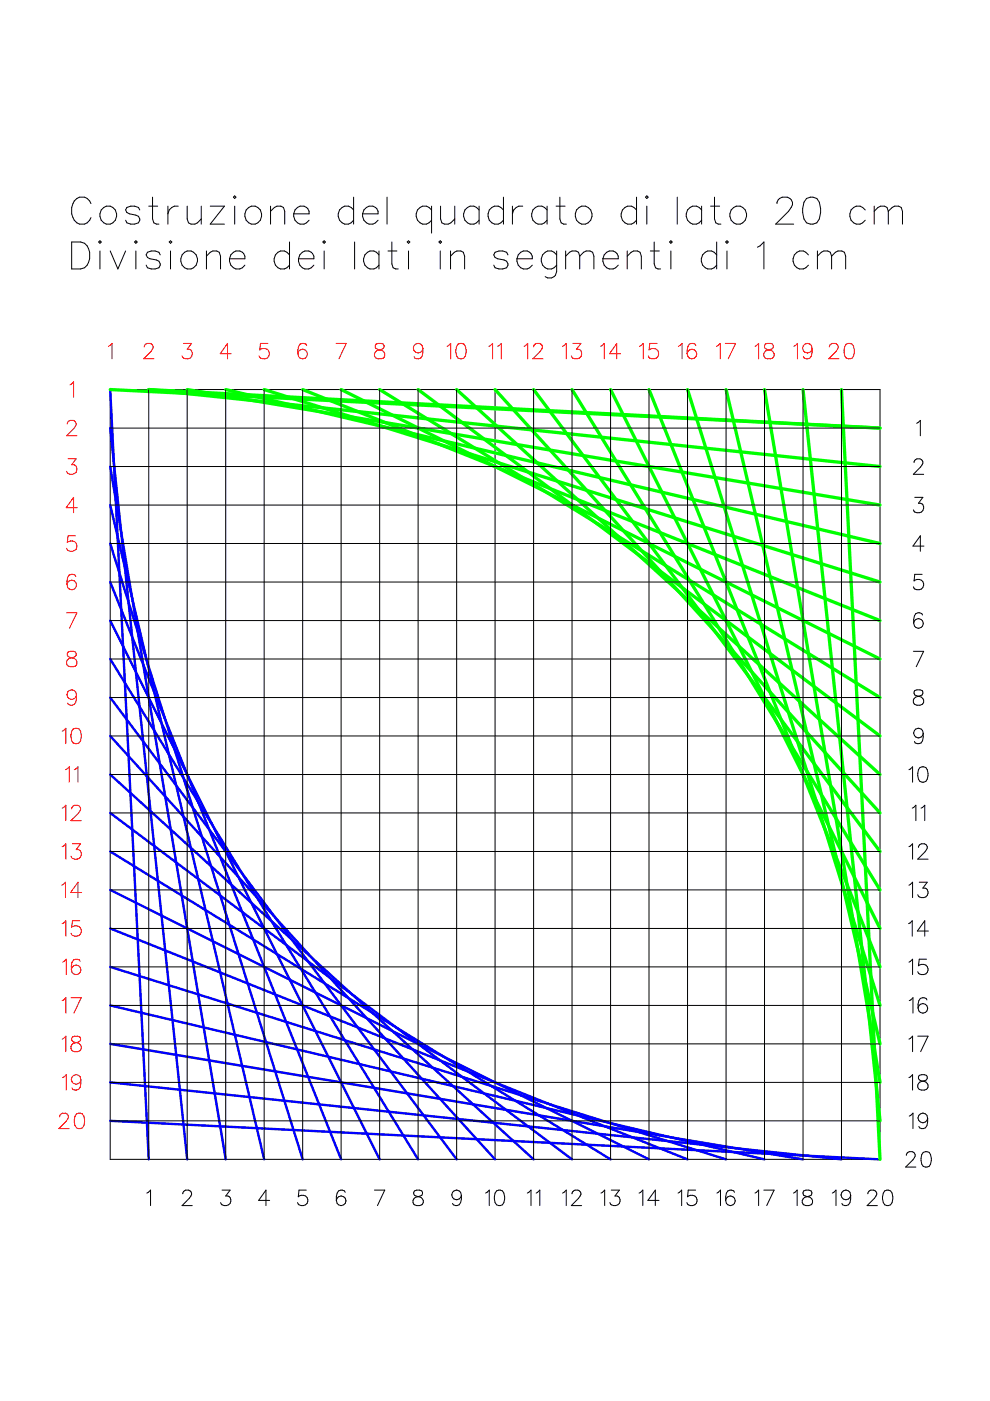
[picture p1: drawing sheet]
<svg xmlns="http://www.w3.org/2000/svg" width="210mm" height="297mm" viewBox="0 0 210 297" stroke-linecap="round" stroke-linejoin="round" font-family="sans-serif">
<g fill="none" stroke="#000" stroke-width=".21">
<path d="M15.2 51.3h1.9a2.37 2.37 0 0 1 1.9 2.2 3.4 3.4 0 0 1-1.1 3.3l-.8 .2h-1.9zM19.3 43.2a1.98 1.98 0 0 0-1.9-1.5 1.98 1.98 0 0 0-1.9 1.5 3.2 3.2 0 0 0 1.3 4.3 2 2 0 0 0 2.5-1.4M20.9 51.3l.3-.2 .3 .2-.3 .3zM21.2 53.2v3.8M21.5 44.5a1.85 1.85 0 0 1 2.6-.4 1.85 1.85 0 0 1 .3 2.6 1.85 1.85 0 0 1-2.6 .4 1.85 1.85 0 0 1-.3-2.6zM23.4 53.2l1.6 3.8 1.6-3.8M28.5 51.3l.3-.2 .3 .2-.3 .3zM28.8 53.2v3.8M29.6 44.5l-.2-.5-.9-.3h-.8l-.8 .3-.3 .5 .3 .6 .6 .2 1.9 .6 .2 .5-.2 .8-.9 .3h-.8l-.8-.3-.3-.5M31.5 43.7h1.9M32.3 41.8v4.6l.3 .8 .6 .3h.5M34 54l-.3-.5-.8-.3h-.8l-.8 .3-.3 .5 .3 .6 2.4 .8 .3 .8-.3 .6-.8 .2h-.8l-.8-.2-.3-.6"/>
<path d="M35.6 43.7v3.8M35.9 51.3l.3-.2 .2 .2-.2 .3zM36.2 53.2v3.8M37.8 43.7a1.86 1.86 0 0 0-2.2 1.6M39.1 53.5a1.91 1.91 0 0 1 2.7 1 1.91 1.91 0 0 1-1.3 2.5 1.94 1.94 0 0 1-2.1-1.2 1.94 1.94 0 0 1 .7-2.3zM39.7 43.7v2.7l.3 .8 .5 .3h.8l.6-.3 .8-.8M42.7 43.7v3.8M43.8 54.3l.8-.8 .5-.3h.9l.5 .3 .3 .8v2.7M43.8 53.2v3.8M44.6 43.7h3l-3 3.8h3M48.7 54.9a1.8 1.8 0 0 0 1 2 1.8 1.8 0 0 0 2.2-.7M48.9 54a1.57 1.57 0 0 1 1.9-.8 1.57 1.57 0 0 1 1.1 1.7h-3.2z"/>
<path d="M49.8 41.5l.2 .3-.2 .3-.3-.3zM49.8 43.7v3.8M52.2 44.5a1.86 1.86 0 0 1 2.6-.4 1.86 1.86 0 0 1 .4 2.6 1.86 1.86 0 0 1-2.6 .4 1.86 1.86 0 0 1-.4-2.6zM57.4 44.8l.8-.8 .5-.3h.8l.6 .3 .3 .8v2.7M57.4 43.7v3.8M61.4 54a1.85 1.85 0 0 0-2.6-.4 1.85 1.85 0 0 0-.4 2.6 1.73 1.73 0 0 0 3 0M61.4 51.3v5.7M62.3 45.3a1.79 1.79 0 0 0 1 2.1 1.79 1.79 0 0 0 2.2-.7M62.5 44.5a1.58 1.58 0 0 1 1.9-.8 1.58 1.58 0 0 1 1.1 1.6h-3.2zM63.3 54.9a1.79 1.79 0 0 0 1.1 2 1.79 1.79 0 0 0 2.1-.7M64.1 53.5a1.52 1.52 0 0 1 1.7-.2 1.52 1.52 0 0 1 .7 1.6h-3.2l.3-.9zM68.5 51.3l.2-.2 .3 .2-.3 .3z"/>
<path d="M68.7 53.2v3.8M75 44.5a1.85 1.85 0 0 0-2.6-.4 1.85 1.85 0 0 0-.4 2.6 1.71 1.71 0 0 0 3 0M75 41.8v5.7M75.2 51.3v5.7M76.9 45.3a1.81 1.81 0 0 0 1.1 2.1 1.81 1.81 0 0 0 2.2-.7M77.2 44.5a1.59 1.59 0 0 1 1.8-.8 1.59 1.59 0 0 1 1.2 1.6h-3.3zM80.3 54a1.85 1.85 0 0 0-2.6-.4 1.85 1.85 0 0 0-.3 2.6 1.73 1.73 0 0 0 2.9 0M80.3 53.2v3.8M82.1 41.8v5.7M82.3 53.2h1.9M83.1 51.3v4.6l.3 .9 .5 .2h.5M86.3 51.3l.3-.2 .3 .2-.3 .3z"/>
<path d="M86.6 53.2v3.8M91.5 44.5a1.85 1.85 0 0 0-2.6-.4 1.85 1.85 0 0 0-.4 2.6 1.71 1.71 0 0 0 3 0M91.5 43.7v5.7M93.1 51.3l.2-.2 .3 .2-.3 .3zM93.3 53.2v3.8M93.4 43.7v2.7l.3 .8 .5 .3h.8l.6-.3 .8-.8M95.5 54.3l.8-.8 .6-.3h.8l.5 .3 .3 .8v2.7M95.5 53.2v3.8M96.4 43.7v3.8M101.6 44.5a1.89 1.89 0 0 0-3.3 .5 1.89 1.89 0 0 0 2.2 2.5l.5-.3 .6-.5M101.6 43.7v3.8M106.7 44.5a1.86 1.86 0 0 0-2.6-.4 1.86 1.86 0 0 0-.4 2.6 1.73 1.73 0 0 0 3 0"/>
<path d="M106.7 41.8v5.7M107.7 54l-.3-.5-.8-.3h-.8l-.8 .3-.3 .5 .3 .6 2.4 .8 .3 .8-.3 .6-.8 .2h-.8l-.8-.2-.3-.6M108.6 43.7v3.8M109.6 54.9a1.79 1.79 0 0 0 1.1 2 1.79 1.79 0 0 0 2.2-.7M110.4 53.5a1.52 1.52 0 0 1 1.7-.2 1.52 1.52 0 0 1 .8 1.6h-3.3l.3-.9zM110.8 43.7a1.83 1.83 0 0 0-2.2 1.6M116 44.5a1.86 1.86 0 0 0-2.6-.4 1.86 1.86 0 0 0-.4 2.6 1.73 1.73 0 0 0 3 0M116 43.7v3.8M117.9 43.7h1.9M118 54a1.85 1.85 0 0 0-2.6-.4 1.85 1.85 0 0 0-.4 2.6 1.73 1.73 0 0 0 3 0M118 53.2v4.4a1.49 1.49 0 0 1-2.4 1.1M118.7 41.8v4.6l.3 .8 .5 .3h.6"/>
<path d="M119.9 54.3l.9-.8 .5-.3h.8l.6 .3 .2 .8M119.9 53.2v3.8M122.2 44.5a1.89 1.89 0 0 1 3.3 .5 1.89 1.89 0 0 1-2.2 2.5 2 2 0 0 1-1.1-3zM122.9 54.3l.8-.8 .6-.3h.8l.5 .3 .3 .8v2.7M122.9 54.3v2.7M127.8 54.9a1.79 1.79 0 0 0 1.1 2 1.79 1.79 0 0 0 2.2-.7M128.6 53.5a1.52 1.52 0 0 1 1.7-.2 1.52 1.52 0 0 1 .8 1.6h-3.3l.3-.9zM133 54.3l.8-.8 .5-.3h.9l.5 .3 .3 .8v2.7M133 53.2v3.8M135 44.5a1.85 1.85 0 0 0-2.6-.4 1.85 1.85 0 0 0-.4 2.6 1.71 1.71 0 0 0 3 0M135 41.8v5.7M136.9 41.8l.2-.3 .3 .3-.3 .3z"/>
<path d="M137.1 43.7v3.8M137.9 53.2h1.9M138.7 51.3v4.6l.3 .9 .5 .2h.6M142 51.3l.2-.2 .3 .2-.3 .3zM142.2 53.2v3.8M143.6 41.8v5.7M148.8 44.5a1.85 1.85 0 0 0-2.6-.4 1.85 1.85 0 0 0-.4 2.6 1.71 1.71 0 0 0 3 0M148.8 43.7v3.8M150.7 43.7h1.9M151.5 41.8v4.6l.3 .8 .5 .3h.5M152 54a1.85 1.85 0 0 0-2.7-.4 1.85 1.85 0 0 0-.3 2.6 1.73 1.73 0 0 0 3 0M152 51.3v5.7"/>
<path d="M153.9 51.3l.2-.2 .3 .2-.3 .3zM154.1 53.2v3.8M155 44.5a1.85 1.85 0 0 1 2.6-.4 1.85 1.85 0 0 1 .4 2.6 1.85 1.85 0 0 1-2.6 .4 1.85 1.85 0 0 1-.4-2.6zM160.6 52.4l.5-.3 .9-.8v5.7M164.7 43.2a1.39 1.39 0 0 1 1.1-1.4h1.1a1.38 1.38 0 0 1 .8 2.2l-.5 .8-2.7 2.7h3.8M171 42.1a1.84 1.84 0 0 1 2.7 .8 4.8 4.8 0 0 1-.5 4.3 1.85 1.85 0 0 1-2.7-.8 4.6 4.6 0 0 1 .5-4.3zM171.4 54a1.85 1.85 0 0 0-2.6-.4 1.85 1.85 0 0 0-.4 2.6 1.73 1.73 0 0 0 3 0M173.3 54.3l.8-.8 .6-.3h.8l.5 .3 .3 .8M173.3 53.2v3.8M176.3 54.3l.8-.8 .6-.3h.8l.5 .3 .3 .8v2.7M176.3 54.3v2.7M183.5 44.5a1.86 1.86 0 0 0-2.7-.4 1.86 1.86 0 0 0-.4 2.6 1.73 1.73 0 0 0 3.1 0"/>
<path d="M185.4 44.8l.8-.8 .5-.3h.8l.6 .3 .2 .8M185.4 43.7v3.8M188.3 44.8l.9-.8 .5-.3h.8l.6 .3 .2 .8v2.7M188.3 44.8v2.7M23.4 82.6h163.2v163.2h-163.2zM23.4 90.8h163.2M23.4 98.9h163.2M31.5 82.6v163.2M39.7 82.6v163.2M47.9 82.6v163.2M56 82.6v163.2M64.2 82.6v163.2"/>
<path d="M72.3 82.6v163.2M80.5 82.6v163.2M88.6 82.6v163.2M96.8 82.6v163.2M105 82.6v163.2M113.1 82.6v163.2M121.3 82.6v163.2M129.5 82.6v163.2M137.6 82.6v163.2M145.8 82.6v163.2M153.9 82.6v163.2M162.1 82.6v163.2"/>
<path d="M170.3 82.6v163.2M178.4 82.6v163.2M193.8 98.1a.81 .81 0 0 1 .6-.8h.7a.81 .81 0 0 1 .4 1.2l-1.8 2.1h2.1M194.4 89.7l.7-.6v3.3M23.4 107.1h163.2M23.4 115.2h163.2M194 105.5h1.7l-1 1.2a1.05 1.05 0 0 1 1.2 1.2 1.05 1.05 0 0 1-1.5 .8l-.4-.1-.3-.5M195.9 115.8h-2.3l1.5-2.2v3.3M23.4 123.4h163.2M23.4 131.6h163.2M23.4 139.7h163.2M193.7 138.1h2.1l-1.5 3.3"/>
<path d="M195.5 121.8h-1.5l-.2 1.4a1.16 1.16 0 0 1 1.7-.1 1.16 1.16 0 0 1-.2 1.8 1.16 1.16 0 0 1-1.6-.5M195.6 130.4a.94 .94 0 0 0-.9-.5 .94 .94 0 0 0-.8 .7l-.2 1.5M23.4 147.9h163.2M23.4 156h163.2M194 146.4a.66 .66 0 0 0 .3 1.1 1.52 1.52 0 0 1 1.5 .9 .88 .88 0 0 1-.7 1.1h-.7a.94 .94 0 0 1-.8-1 .94 .94 0 0 1 1-.8l.6-.2a.66 .66 0 0 0 .3-1.1l-.4-.1zM195.7 155.5l-.1 1.6a.95 .95 0 0 1-.8 .6 .95 .95 0 0 1-.9-.5M23.4 164.2h163.2M23.4 172.4h163.2M192.7 163.2l.8-.6v3.2M192.7 179.5l.8-.6v3.3M193.4 171.3l.8-.6v3.3M194.7 179.7a.81 .81 0 0 1 .7-.8h.6a.78 .78 0 0 1 .4 1.2l-1.8 2.1h2.2"/>
<path d="M195.1 162.7a1.06 1.06 0 0 1 1.5 .5 2.61 2.61 0 0 1-.3 2.5 1.05 1.05 0 0 1-1.6-.5 2.72 2.72 0 0 1 .4-2.5zM195.3 171.3l.8-.6v3.3M23.4 180.5h163.2M23.4 188.7h163.2M23.4 196.8h163.2M192.6 195.8l.8-.6v3.3M192.7 187.7l.8-.7v3.3M194.9 187h1.7l-.9 1.3a1.04 1.04 0 0 1 1.1 1.2 1.04 1.04 0 0 1-1.4 .8l-.5-.1-.3-.5M196.8 197.4h-2.3l1.6-2.2v3.3M23.4 205h163.2M23.4 213.2h163.2M192.7 204l.8-.6v3.2"/>
<path d="M192.8 212.2l.8-.7v3.3M194.6 219.7h2.2l-1.6 3.3M196.4 203.4h-1.5l-.2 1.4a1.16 1.16 0 0 1 1.8-.1 1.16 1.16 0 0 1-.2 1.8 1.16 1.16 0 0 1-1.7-.5M196.5 212a.94 .94 0 0 0-.9-.5 .94 .94 0 0 0-.8 .7l-.2 1.5M23.4 221.3h163.2M23.4 229.5h163.2M23.4 237.6h163.2M192.7 220.3l.8-.6v3.3M192.7 228.5l.8-.6v3.2M192.8 236.6l.8-.6v3.3M194.9 228a.66 .66 0 0 0 .3 1.1 1.33 1.33 0 0 1 1.6 1.4l-.2 .3a1.28 1.28 0 0 1-2-.3 1.04 1.04 0 0 1 .9-1.2l.6-.2a.67 .67 0 0 0 .3-1.1l-.4-.1zM196.7 237.1l-.2 1.6a.95 .95 0 0 1-.8 .6 .95 .95 0 0 1-.9-.5"/>
<path d="M31.1 253l.8-.7v3.3M38.8 253.1a.81 .81 0 0 1 .6-.8h.6a.81 .81 0 0 1 .5 1.3l-1.9 2h2.2M47.1 252.3h1.7l-.9 1.3a1.05 1.05 0 0 1 1.1 1.2 1.05 1.05 0 0 1-1.5 .8l-.4-.2-.3-.4M57.2 254.5h-2.4l1.6-2.2v3.3M64.9 252.3h-1.5l-.2 1.4a1.15 1.15 0 0 1 1.8 0 1.15 1.15 0 0 1-.3 1.8 1.15 1.15 0 0 1-1.6-.5M73.2 252.8a.94 .94 0 0 0-.9-.5 .94 .94 0 0 0-.8 .7l-.2 1.5M79.4 252.3h2.2l-1.6 3.3M87.9 252.5a.64 .64 0 0 0 .3 1.1 1.52 1.52 0 0 1 1.5 .9 .88 .88 0 0 1-.7 1.1h-.7a.93 .93 0 0 1-.8-1 .93 .93 0 0 1 1-.9l.6-.1a.66 .66 0 0 0 .3-1.1l-.4-.2zM97.8 253.4a1.69 1.69 0 0 1-.9 2.2l-.8-.2-.2-.3M103 253l.7-.7v3.3M105.3 252.5a1.02 1.02 0 0 1 1.5 .5 2.61 2.61 0 0 1-.3 2.4 1.05 1.05 0 0 1-1.5-.4 2.72 2.72 0 0 1 .3-2.5zM111.8 253l.8-.7v3.3"/>
<path d="M113.7 253l.7-.7v3.3M119.3 253l.8-.7v3.3M121.3 253.1a.86 .86 0 0 1 .6-.8h.6a.81 .81 0 0 1 .5 1.3l-1.9 2h2.2M127.4 253l.8-.7v3.3M129.6 252.3h1.7l-.9 1.3a1.05 1.05 0 0 1 1.1 1.2 1.05 1.05 0 0 1-1.4 .8l-.5-.2-.3-.4M135.5 253l.8-.7v3.3M139.7 254.5h-2.3l1.5-2.2v3.3M143.8 253l.7-.7v3.3M147.5 252.3h-1.6l-.1 1.4a1.15 1.15 0 0 1 1.7 0 1.15 1.15 0 0 1-.2 1.7 1.15 1.15 0 0 1-1.7-.4M152 253l.8-.7v3.3M155.7 252.8a.94 .94 0 0 0-1.4-.3l-.3 .5-.1 1.5M160.1 253l.7-.7v3.3"/>
<path d="M161.9 252.3h2.2l-1.5 3.3M168.2 253l.8-.7v3.3M170.4 252.5a.66 .66 0 0 0 .3 1.1 1.52 1.52 0 0 1 1.6 .9 .85 .85 0 0 1-.8 1.1h-.6a.93 .93 0 0 1-.8-1 .93 .93 0 0 1 .9-.9l.7-.1a.64 .64 0 0 0 .3-1.1l-.5-.2zM176.5 253l.7-.7v3.3M180.4 253.4l-.2 1.6a.95 .95 0 0 1-.8 .6 .95 .95 0 0 1-.9-.5M184 253.1a.86 .86 0 0 1 .6-.8h.7a.81 .81 0 0 1 .4 1.3l-1.8 2h2.1M187.6 252.5a1.05 1.05 0 0 1 1.5 .5 2.7 2.7 0 0 1-.3 2.4 1.02 1.02 0 0 1-1.5-.4 2.63 2.63 0 0 1 .3-2.5zM192.2 245a.81 .81 0 0 1 .6-.8h.6a.81 .81 0 0 1 .5 1.2l-1.9 2h2.2M195.7 244.3a1.06 1.06 0 0 1 1.6 .5 2.66 2.66 0 0 1-.3 2.5 1.09 1.09 0 0 1-1.6-.5 2.75 2.75 0 0 1 .3-2.5z"/>
<circle cx="194.7" cy="132.2" r="1.01"/>
<circle cx="194.7" cy="155.4" r="1.02"/>
<circle cx="195.7" cy="213.8" r="1.02"/>
<circle cx="195.7" cy="237" r="1.01"/>
<circle cx="72.3" cy="254.6" r="1.01"/>
<circle cx="96.8" cy="253.4" r="1.02"/>
<circle cx="154.9" cy="254.6" r="1.01"/>
<circle cx="179.3" cy="253.4" r="1.02"/>
</g>
<g fill="none" stroke="#00f" stroke-width=".51">
<path d="M23.4 82.6l8.1 163.2M23.4 90.8l16.3 155M23.4 98.9l24.5 146.9M23.4 107.1l32.6 138.7M23.4 115.2l40.8 130.6M23.4 123.4l48.9 122.4M23.4 131.6l57.1 114.2M23.4 139.7l65.2 106.1M23.4 147.9l73.4 97.9M23.4 156l81.6 89.8M23.4 164.2l89.7 81.6M23.4 172.4l97.9 73.4"/>
<path d="M23.4 180.5l106.1 65.3M23.4 188.7l114.2 57.1M23.4 196.8l122.4 49M23.4 205l130.5 40.8M23.4 213.2l138.7 32.6M23.4 237.6l163.2 8.2M23.4 221.3l146.9 24.5M23.4 229.5l155 16.3"/>
</g>
<g fill="none" stroke="#0f0" stroke-width=".7">
<path d="M23.4 82.6l163.2 8.2-155.1-8.2 155.1 16.3M39.7 82.6l146.9 24.5M47.9 82.6l138.7 32.6M56 82.6l130.6 40.8M64.2 82.6l122.4 49M72.3 82.6l114.3 57.1M80.5 82.6l106.1 65.3M88.6 82.6l98 73.4M96.8 82.6l89.8 81.6M105 82.6l81.6 89.8M113.1 82.6l73.5 97.9M121.3 82.6l65.3 106.1"/>
<path d="M129.5 82.6l57.1 114.2M137.6 82.6l49 122.4M145.8 82.6l40.8 130.6M153.9 82.6l32.7 138.7M162.1 82.6l24.5 146.9M170.3 82.6l16.3 155M178.4 82.6l8.2 163.2"/>
</g>
<g fill="none" stroke="#f00" stroke-width=".21">
<path d="M23 73.4l.7-.6v3.3M30.6 73.6a.81 .81 0 0 1 .6-.8h.6a.78 .78 0 0 1 .5 1.2l-.3 .5-1.6 1.6h2.2M38.9 72.8h1.7l-.9 1.2a1.05 1.05 0 0 1 1.1 1.3 1.05 1.05 0 0 1-1.4 .8l-.5-.2-.3-.4M49 75h-2.3l1.5-2.2v3.3M56.8 72.8h-1.6l-.1 1.4a1.16 1.16 0 0 1 1.7 0 1.16 1.16 0 0 1-.2 1.7 1.16 1.16 0 0 1-1.7-.4M65 73.3a.97 .97 0 0 0-1.4-.3l-.3 .4-.1 1.6M71.2 72.8h2.2l-1.5 3.3M79.7 73a.66 .66 0 0 0 .3 1 1.5 1.5 0 0 1 1.6 1 .84 .84 0 0 1-.8 1.1h-.6a.93 .93 0 0 1-.9-1 .93 .93 0 0 1 1-.9l.7-.2a.64 .64 0 0 0 .3-1l-.5-.2zM89.7 73.9l-.2 1.6a.95 .95 0 0 1-.8 .6 .95 .95 0 0 1-.9-.5M94.8 73.4l.8-.6v3.3M97.1 73a1.09 1.09 0 0 1 1.6 .4 2.75 2.75 0 0 1-.3 2.5 1.07 1.07 0 0 1-1.6-.4 2.66 2.66 0 0 1 .3-2.5zM103.7 73.4l.7-.6v3.3"/>
<path d="M105.5 73.4l.8-.6v3.3M111.1 73.4l.8-.6v3.3M113.1 73.6a.76 .76 0 0 1 .6-.8h.7a.78 .78 0 0 1 .5 1.2l-1.9 2.1h2.1M119.3 73.4l.8-.6v3.3M121.5 72.8h1.7l-1 1.2a1.05 1.05 0 0 1 1.1 1.2 1.05 1.05 0 0 1-1.4 .9l-.4-.2-.4-.4M127.4 73.4l.7-.6v3.3M131.6 75h-2.4l1.6-2.2v3.3M135.6 73.4l.8-.6v3.3M139.3 72.8h-1.5l-.2 1.4a1.16 1.16 0 0 1 1.8 0 1.16 1.16 0 0 1-.3 1.7 1.16 1.16 0 0 1-1.6-.4M143.8 73.4l.8-.6v3.3M147.6 73.3a.92 .92 0 0 0-.9-.5 .92 .92 0 0 0-.8 .6l-.2 1.6M151.9 73.4l.8-.6v3.3"/>
<path d="M153.8 72.8h2.2l-1.6 3.3M160.1 73.4l.7-.6v3.3M162.2 73a.66 .66 0 0 0 .4 1 1.55 1.55 0 0 1 1.5 1 .87 .87 0 0 1-.8 1.1h-.6a.94 .94 0 0 1-.8-1 .94 .94 0 0 1 1-.9l.6-.2a.66 .66 0 0 0 .3-1l-.5-.2zM168.3 73.4l.8-.6v3.3M172.2 73.9l-.2 1.6a.95 .95 0 0 1-.8 .6 .95 .95 0 0 1-.9-.5M175.9 73.6a.76 .76 0 0 1 .6-.8h.6a.78 .78 0 0 1 .5 1.2l-1.9 2.1h2.2M179.4 73a1.06 1.06 0 0 1 1.6 .4 2.66 2.66 0 0 1-.3 2.5 1.09 1.09 0 0 1-1.6-.4 2.75 2.75 0 0 1 .3-2.5zM14.3 89.9a.81 .81 0 0 1 .6-.8h.6a.79 .79 0 0 1 .5 1.3l-1.9 2h2.2M14.4 97.3h1.8l-1 1.2a1.05 1.05 0 0 1 1.1 1.2 1.05 1.05 0 0 1-1.4 .9l-.5-.2-.3-.5M14.8 81.6l.8-.6v3.2M16 113.6h-1.6l-.1 1.4a1.16 1.16 0 0 1 1.7 0 1.16 1.16 0 0 1-.2 1.7 1.16 1.16 0 0 1-1.7-.5M16.4 107.6h-2.4l1.6-2.1v3.2"/>
<path d="M14.1 129.9h2.2l-1.6 3.3M14.4 138.2a.66 .66 0 0 0 .3 1.1 1.33 1.33 0 0 1 1.6 1.4l-.1 .4a1.32 1.32 0 0 1-2.1-.4 1.04 1.04 0 0 1 .9-1.2l.7-.2a.65 .65 0 0 0 .3-1.1l-.5-.1zM16.1 122.2a.94 .94 0 0 0-.9-.4 .94 .94 0 0 0-.8 .6l-.2 1.6M13.2 155l.8-.6v3.3M15.5 154.6a1.09 1.09 0 0 1 1.6 .4 2.75 2.75 0 0 1-.3 2.5 1.09 1.09 0 0 1-1.6-.4 2.75 2.75 0 0 1 .3-2.5zM16.2 147.3l-.1 1.6a.95 .95 0 0 1-.8 .6 .95 .95 0 0 1-.9-.4M13.2 171.3l.8-.6v3.3M13.2 179.5l.8-.6v3.3M13.9 163.2l.8-.6v3.2M15.2 171.5a.86 .86 0 0 1 .6-.8h.6a.81 .81 0 0 1 .5 1.3l-1.9 2h2.2M15.4 178.9h1.7l-.9 1.2a1.05 1.05 0 0 1 1.1 1.2 1.05 1.05 0 0 1-1.5 .9l-.4-.2-.4-.5M15.7 163.2l.8-.6v3.2"/>
<path d="M13.1 187.7l.8-.7v3.3M13.2 195.8l.8-.6v3.3M16.9 195.2h-1.5l-.2 1.4a1.16 1.16 0 0 1 1.7 0 1.16 1.16 0 0 1-.2 1.7 1.16 1.16 0 0 1-1.7-.4M17.3 189.2h-2.3l1.5-2.2v3.3M13.2 212.2l.8-.7v3.3M13.3 204l.7-.6v3.2M15 211.5h2.2l-1.5 3.3M15.4 219.9a.64 .64 0 0 0 .3 1 1.36 1.36 0 0 1 1.5 1.4l-.1 .4a1.28 1.28 0 0 1-2.1-.4 1.04 1.04 0 0 1 1-1.2l.6-.2a.64 .64 0 0 0 .3-1l-.5-.2zM17 203.8a.94 .94 0 0 0-1.4-.3l-.3 .5-.2 1.5M12.6 236.8a.86 .86 0 0 1 .7-.8h.6a.81 .81 0 0 1 .5 1.3l-1.9 2h2.2M13.2 220.3l.8-.6v3.3M13.3 228.5l.7-.6v3.2"/>
<path d="M16.2 236.2a1.05 1.05 0 0 1 1.6 .4 2.72 2.72 0 0 1-.3 2.5 1.02 1.02 0 0 1-1.6-.4 2.61 2.61 0 0 1 .3-2.5zM17.1 228.9l-.1 1.6a.95 .95 0 0 1-.8 .6 .95 .95 0 0 1-.9-.4"/>
<circle cx="64.2" cy="75.1" r="1.01"/>
<circle cx="88.7" cy="73.8" r="1.01"/>
<circle cx="146.7" cy="75.1" r="1.02"/>
<circle cx="171.2" cy="73.8" r="1.01"/>
<circle cx="15.2" cy="124" r="1.01"/>
<circle cx="15.2" cy="147.3" r="1.01"/>
<circle cx="16.1" cy="205.6" r="1.01"/>
<circle cx="16.1" cy="228.9" r="1.01"/>
</g>
</svg>
